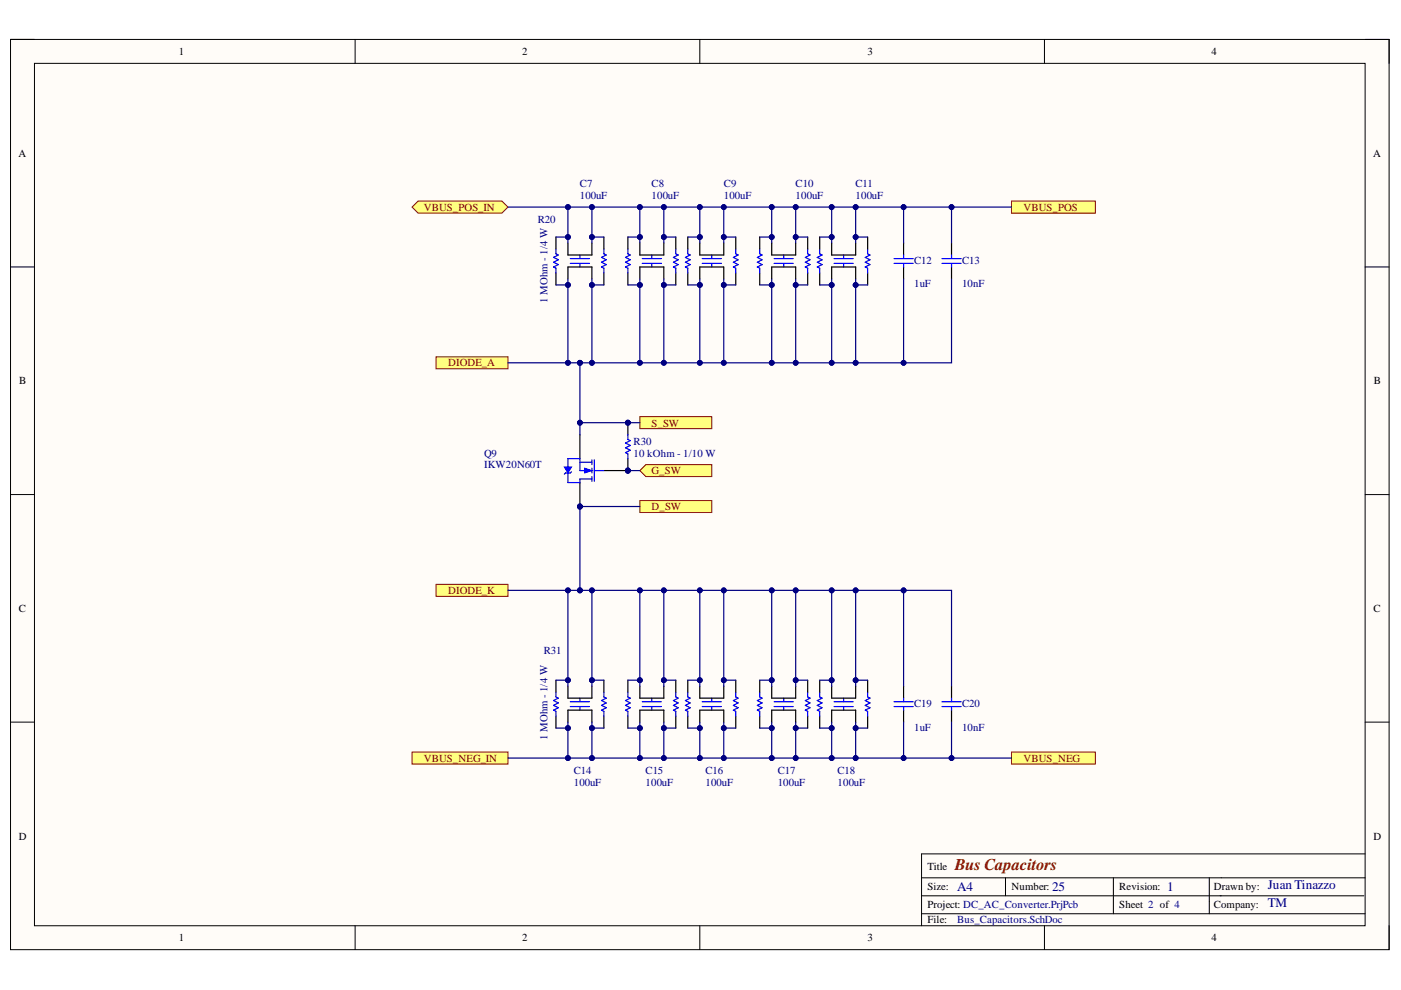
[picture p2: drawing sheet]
<svg xmlns="http://www.w3.org/2000/svg" width="297mm" height="210mm" viewBox="0 0 297 210" stroke-linecap="round" stroke-linejoin="round" font-family="sans-serif">
<defs><g id="words">
<text font-size="3.5" fill="#800000" x="202.5" y="184.4">Bus Capacitors</text>
<g font-size="2.8" fill="#000080">
<text x="203" y="188.8">A4</text>
<text x="223.1" y="188.8">25</text>
<text x="247.5" y="188.8">1</text>
<text x="268.8" y="188.6">JuanTinazzo</text>
<text x="268.8" y="192.4">TM</text>
</g>
<g font-size="2.3">
<text x="37.9" y="11.7">1</text>
<text x="110.7" y="11.7">2</text>
<text x="183.9" y="11.7">3</text>
<text x="256.8" y="11.7">4</text>
<text x="3.9" y="33.3">A</text>
<text x="291.1" y="33.3">A</text>
<text x="4.1" y="81.5">B</text>
<text x="291.3" y="81.5">B</text>
<text x="4" y="129.8">C</text>
<text x="291.2" y="129.8">C</text>
<text x="4" y="178">D</text>
<text x="291.2" y="178">D</text>
<text x="196.6" y="184.4">Title</text>
<text x="196.6" y="188.7">Size:</text>
<text x="214.5" y="188.7">Number:</text>
<text x="237.3" y="188.7">Revision:</text>
<text x="257.4" y="188.7">Drawn by:</text>
<text x="196.6" y="192.5">Project: DC_AC_Converter.PrjPcb</text>
<text x="196.6" y="195.8">File:</text>
<text x="237.3" y="192.5">Sheet 2 of 4</text>
<text x="257.4" y="192.5">Company:</text>
<text x="37.9" y="199.6">1</text>
<text x="110.7" y="199.6">2</text>
<text x="183.9" y="199.6">3</text>
<text x="256.8" y="199.6">4</text>
</g>
<g font-size="2.3" fill="#000080">
<text x="122.9" y="39.6">C7</text>
<text x="138.2" y="39.6">C8</text>
<text x="153.5" y="39.6">C9</text>
<text x="168.7" y="39.6">C10</text>
<text x="181.4" y="39.6">C11</text>
<text x="114" y="47.3">R20</text>
<text x="122.9" y="42.2">100uF</text>
<text x="138.2" y="42.2">100uF</text>
<text x="153.5" y="42.2">100uF</text>
<text x="168.7" y="42.2">100uF</text>
<text x="181.4" y="42.2">100uF</text>
<text x="193.8" y="55.9">C12</text>
<text x="204" y="55.9">C13</text>
<text x="116.1" y="64.2" transform="rotate(-90 116.1 64.2)">1 MOhm - 1/4 W</text>
<text x="193.8" y="60.9">1uF</text>
<text x="204" y="60.9">10nF</text>
<text x="134.3" y="94.3">R30</text>
<text x="102.6" y="96.8">Q9</text>
<text x="102.6" y="99.3">IKW20N60T</text>
<text x="134.3" y="96.8">10 kOhm - 1/10 W</text>
<text x="115.3" y="138.6">R31</text>
<text x="193.8" y="149.9">C19</text>
<text x="204" y="149.9">C20</text>
<text x="193.8" y="154.9">1uF</text>
<text x="204" y="154.9">10nF</text>
<text x="116.1" y="156.9" transform="rotate(-90 116.1 156.9)">1 MOhm - 1/4 W</text>
<text x="121.7" y="166.6">100uF</text>
<text x="121.7" y="164.1">C14</text>
<text x="136.9" y="166.6">100uF</text>
<text x="136.9" y="164.1">C15</text>
<text x="149.6" y="166.6">100uF</text>
<text x="149.6" y="164.1">C16</text>
<text x="164.9" y="166.6">100uF</text>
<text x="164.9" y="164.1">C17</text>
<text x="177.6" y="166.6">100uF</text>
<text x="177.6" y="164.1">C18</text>
<text x="203" y="195.8">Bus_Capacitors.SchDoc</text>
</g>
<g font-size="2.3" fill="#800000">
<text x="89.8" y="44.7">VBUS_POS_IN</text>
<text x="217" y="44.7">VBUS_POS</text>
<text x="95" y="77.7">DIODE_A</text>
<text x="138.2" y="90.5">S_SW</text>
<text x="138.2" y="100.6">G_SW</text>
<text x="138.2" y="108.2">D_SW</text>
<text x="95" y="126">DIODE_K</text>
<text x="89.8" y="161.5">VBUS_NEG_IN</text>
<text x="217" y="161.5">VBUS_NEG</text>
</g>
</g></defs>
<path d="M2.2 8.4h292.3v193h-292.3z" fill-rule="evenodd" fill="#fffcf8"/>
<path d="M2.2 8.4h292.3v193h-292.3z" fill="none" stroke="#000" stroke-width=".21"/>
<path d="M7.3 13.4h282.1v182.9h-282.1z" fill-rule="evenodd" fill="#fffcf8"/>
<g fill="none" stroke="#000" stroke-width=".21">
<path d="M2.2 8.4h5.1M7.3 13.4h282.1v182.9h-282.1zM75.3 8.4v5M148.4 8.4v5M221.4 8.4v5M289.4 8.4h5.1v5M2.2 56.6h5.1M289.4 56.6h5.1M2.2 104.9h5.1M289.4 104.9h5.1M2.2 153.1h5.1M289.4 153.1h5.1"/>
<path d="M75.3 196.3v5.1M148.4 196.3v5.1M195.4 186.1h94M195.4 189.9h93.8M195.4 193.7h94M213.2 186.1v3.8M221.4 196.3v5.1M236.1 186.1v7.6M256.4 186.1v7.6M289.4 181h-94v15.3M294.5 196.3v5.1"/>
</g>
<path d="M87.4 43.9l1.2-1.3h17.8l1.3 1.3-1.3 1.3h-17.8z" fill-rule="evenodd" fill="#ffff80"/>
<path d="M87.4 43.9l1.2-1.3h17.8l1.3 1.3-1.3 1.3h-17.8z" fill="none" stroke="#800000" stroke-width=".21"/>
<path d="M92.5 123.9h15.2v2.5h-15.2z" fill-rule="evenodd" fill="#ffff80"/>
<path d="M92.5 123.9h15.2v2.5h-15.2z" fill="none" stroke="#800000" stroke-width=".21"/>
<path d="M214.5 159.5h17.7v2.5h-17.7z" fill-rule="evenodd" fill="#ffff80"/>
<path d="M214.5 159.5h17.7v2.5h-17.7z" fill="none" stroke="#800000" stroke-width=".21"/>
<path d="M214.5 42.6h17.7v2.6h-17.7z" fill-rule="evenodd" fill="#ffff80"/>
<path d="M214.5 42.6h17.7v2.6h-17.7z" fill="none" stroke="#800000" stroke-width=".21"/>
<path d="M92.5 75.7h15.2v2.5h-15.2z" fill-rule="evenodd" fill="#ffff80"/>
<path d="M92.5 75.7h15.2v2.5h-15.2z" fill="none" stroke="#800000" stroke-width=".21"/>
<path d="M87.4 159.5h20.3v2.5h-20.3z" fill-rule="evenodd" fill="#ffff80"/>
<path d="M87.4 159.5h20.3v2.5h-20.3z" fill="none" stroke="#800000" stroke-width=".21"/>
<g fill="none" stroke="#000" stroke-width=".25">
<path d="M120.4 51.5v2.6h5.1v-2.6M120.4 59.1v-2.5h5.1v2.5M135.7 59.1v-2.5h5v2.5M135.7 51.5v2.6h5v-2.6M148.4 59.1v-2.5h5.1v2.5M148.4 51.5v2.6h5.1v-2.6M163.6 59.1v-2.5h5.1v2.5M163.6 51.5v2.6h5.1v-2.6M176.3 59.1v-2.5h5.1v2.5M176.3 51.5v2.6h5.1v-2.6M191.6 51.5v2.6M191.6 56.6v2.5"/>
<path d="M201.7 51.5v2.6M201.7 56.6v2.5M120.4 145.5v2.5h5.1v-2.5M120.4 153.1v-2.5h5.1v2.5M135.7 153.1v-2.5h5v2.5M135.7 145.5v2.5h5v-2.5M148.4 145.5v2.5h5.1v-2.5M148.4 153.1v-2.5h5.1v2.5M163.6 153.1v-2.5h5.1v2.5M163.6 145.5v2.5h5.1v-2.5M176.3 145.5v2.5h5.1v-2.5M176.3 153.1v-2.5h5.1v2.5"/>
<path d="M191.6 145.5v2.5M191.6 150.6v2.5M201.7 145.5v2.5M201.7 150.6v2.5"/>
</g>
<g fill="none" stroke="#00f" stroke-width=".25">
<path d="M120.9 55.8h4.1M120.9 54.8h4.1M123 54.1v.7M123 55.8v.8M136.2 55.8h4M136.2 54.8h4M138.2 54.1v.7M138.2 55.8v.8M148.9 55.8h4M148.9 54.8h4M150.9 54.1v.7M150.9 55.8v.8"/>
<path d="M164.1 55.8h4.1M164.1 54.8h4.1M166.2 54.1v.7M166.2 55.8v.8M176.8 55.8h4.1M176.8 54.8h4.1M178.9 54.1v.7M178.9 55.8v.8M189.5 55.8h4.1M189.5 54.8h4.1M191.6 54.1v.7M191.6 55.8v.8"/>
<path d="M199.7 55.8h4.1M199.7 54.8h4.1M201.7 54.1v.7M201.7 55.8v.8M120.9 149.8h4.1M120.9 148.8h4.1M123 148v.8M123 149.8v.8M136.2 149.8h4M136.2 148.8h4M138.2 148v.8M138.2 149.8v.8"/>
<path d="M148.9 149.8h4M148.9 148.8h4M150.9 148v.8M150.9 149.8v.8M164.1 149.8h4.1M164.1 148.8h4.1M166.2 148v.8M166.2 149.8v.8M176.8 149.8h4.1M176.8 148.8h4.1M178.9 148v.8M178.9 149.8v.8"/>
<path d="M189.5 149.8h4.1M189.5 148.8h4.1M191.6 148v.8M191.6 149.8v.8M199.7 149.8h4.1M199.7 148.8h4.1M201.7 148v.8M201.7 149.8v.8"/>
</g>
<circle cx="133.1" cy="99.8" r=".51" fill="#000080"/>
<circle cx="133.1" cy="99.8" r=".51" fill="none" stroke="#000080" stroke-width=".21"/>
<circle cx="123" cy="107.4" r=".51" fill="#000080"/>
<circle cx="123" cy="107.4" r=".51" fill="none" stroke="#000080" stroke-width=".21"/>
<path d="M123 92.2v5M128 99.8h5.1" fill="none" stroke="#000" stroke-width=".25"/>
<circle cx="133.1" cy="99.8" r=".51" fill="#000080"/>
<circle cx="133.1" cy="99.8" r=".51" fill="none" stroke="#000080" stroke-width=".21"/>
<path d="M123 97.2v2.6h2.5M123 98h2.5M125.5 97.5v1M125.5 99.3v1M126 99.8h2M126 97.5v4.6M123 101.6h2.5M125.5 101v1.1" fill="none" stroke="#00f" stroke-width=".25"/>
<path d="M124 99.3l1.5 .5-1.5 .5z" fill="#00f"/>
<path d="M124 99.3l1.5 .5-1.5 .5z" fill="none" stroke="#00f" stroke-width=".21"/>
<path d="M123 97.2h-2.6v1.8M120.4 100.3v2M123 101.6v.7" fill="none" stroke="#00f" stroke-width=".25"/>
<path d="M123 102.3v5.1" fill="none" stroke="#000" stroke-width=".25"/>
<circle cx="123" cy="107.4" r=".51" fill="#000080"/>
<circle cx="123" cy="107.4" r=".51" fill="none" stroke="#000080" stroke-width=".21"/>
<path d="M119.6 99h1.6l-.8 1.3z" fill="#00f"/>
<path d="M119.6 99h1.6l-.8 1.3z" fill="none" stroke="#00f" stroke-width=".21"/>
<path d="M120.4 102.3h2.6M121.2 100l-.3 .3h-1l-.3 .2" fill="none" stroke="#00f" stroke-width=".25"/>
<path d="M135.7 99.8l1.2-1.3h14v2.5h-14z" fill-rule="evenodd" fill="#ffff80"/>
<path d="M135.7 99.8l1.2-1.3h14v2.5h-14z" fill="none" stroke="#800000" stroke-width=".21"/>
<path d="M135.7 88.3h15.2v2.6h-15.2z" fill-rule="evenodd" fill="#ffff80"/>
<path d="M135.7 88.3h15.2v2.6h-15.2z" fill="none" stroke="#800000" stroke-width=".21"/>
<path d="M135.7 106.1h15.2v2.6h-15.2z" fill-rule="evenodd" fill="#ffff80"/>
<path d="M135.7 106.1h15.2v2.6h-15.2z" fill="none" stroke="#800000" stroke-width=".21"/>
<g fill="none" stroke="#000" stroke-width=".25">
<path d="M117.9 50.3v2.5M117.9 57.9v2.5M128 50.3v2.5M128 57.9v2.5M133.1 50.3v2.5M133.1 57.9v2.5M143.3 50.3v2.5M143.3 57.9v2.5M145.8 50.3v2.5M145.8 57.9v2.5M156 50.3v2.5M156 57.9v2.5"/>
<path d="M161.1 50.3v2.5M161.1 57.9v2.5M171.2 50.3v2.5M171.2 57.9v2.5M173.8 50.3v2.5M173.8 57.9v2.5M184 50.3v2.5M184 57.9v2.5M117.9 144.2v2.6M117.9 151.8v2.6M128 144.2v2.6M128 151.8v2.6"/>
<path d="M133.1 144.2v2.6M133.1 151.8v2.6M143.3 144.2v2.6M143.3 151.8v2.6M145.8 144.2v2.6M145.8 151.8v2.6M156 144.2v2.6M156 151.8v2.6M161.1 144.2v2.6M161.1 151.8v2.6M171.2 144.2v2.6M171.2 151.8v2.6"/>
<path d="M173.8 144.2v2.6M173.8 151.8v2.6M184 144.2v2.6M184 151.8v2.6"/>
</g>
<g fill="none" stroke="#00f" stroke-width=".25">
<path d="M117.9 52.8v1l.5 .3-1 .5 1 .5-1 .5 1 .5-1 .5 .5 .3v1M128 52.8v1l.5 .3-1 .5 1 .5-1 .5 1 .5-1 .5 .5 .3v1M133.1 52.8v1l.5 .3-1 .5 1 .5-1 .5 1 .5-1 .5 .5 .3v1M143.3 52.8v1l.5 .3-1 .5 1 .5-1 .5 1 .5-1 .5 .5 .3v1M145.8 52.8v1l.5 .3-1 .5 1 .5-1 .5 1 .5-1 .5 .5 .3v1M156 52.8v1l.5 .3-1 .5 1 .5-1 .5 1 .5-1 .5 .5 .3v1M161.1 52.8v1l.5 .3-1 .5 1 .5-1 .5 1 .5-1 .5 .5 .3v1M171.2 52.8v1l.6 .3-1.1 .5 1.1 .5-1.1 .5 1.1 .5-1.1 .5 .5 .3v1M173.8 52.8v1l.5 .3-1 .5 1 .5-1 .5 1 .5-1 .5 .5 .3v1M184 52.8v1l.5 .3-1.1 .5 1.1 .5-1.1 .5 1.1 .5-1.1 .5 .6 .3v1M117.9 146.8v1l.5 .2-1 .5 1 .5-1 .6 1 .5-1 .5 .5 .2v1M128 146.8v1l.5 .2-1 .5 1 .5-1 .6 1 .5-1 .5 .5 .2v1"/>
<path d="M133.1 146.8v1l.5 .2-1 .5 1 .5-1 .6 1 .5-1 .5 .5 .2v1M143.3 146.8v1l.5 .2-1 .5 1 .5-1 .6 1 .5-1 .5 .5 .2v1M145.8 146.8v1l.5 .2-1 .5 1 .5-1 .6 1 .5-1 .5 .5 .2v1M156 146.8v1l.5 .2-1 .5 1 .5-1 .6 1 .5-1 .5 .5 .2v1M161.1 146.8v1l.5 .2-1 .5 1 .5-1 .6 1 .5-1 .5 .5 .2v1M171.2 146.8v1l.6 .2-1.1 .5 1.1 .5-1.1 .6 1.1 .5-1.1 .5 .5 .2v1M173.8 146.8v1l.5 .2-1 .5 1 .5-1 .6 1 .5-1 .5 .5 .2v1M184 146.8v1l.5 .2-1.1 .5 1.1 .5-1.1 .6 1.1 .5-1.1 .5 .6 .2v1"/>
</g>
<circle cx="133.1" cy="89.6" r=".51" fill="#000080"/>
<circle cx="133.1" cy="89.6" r=".51" fill="none" stroke="#000080" stroke-width=".21"/>
<circle cx="133.1" cy="99.8" r=".51" fill="#000080"/>
<circle cx="133.1" cy="99.8" r=".51" fill="none" stroke="#000080" stroke-width=".21"/>
<path d="M133.1 89.6v2.6" fill="none" stroke="#000" stroke-width=".25"/>
<circle cx="133.1" cy="89.6" r=".51" fill="#000080"/>
<circle cx="133.1" cy="89.6" r=".51" fill="none" stroke="#000080" stroke-width=".21"/>
<path d="M133.1 97.2v2.6" fill="none" stroke="#000" stroke-width=".25"/>
<circle cx="133.1" cy="99.8" r=".51" fill="#000080"/>
<circle cx="133.1" cy="99.8" r=".51" fill="none" stroke="#000080" stroke-width=".21"/>
<path d="M133.1 92.2v1l.5 .2-1 .5 1 .5-1 .6 1 .5-1 .5 .5 .2v1" fill="none" stroke="#00f" stroke-width=".25"/>
<path d="M176.3 43.9v7.6" fill="none" stroke="#000080" stroke-width=".25"/>
<circle cx="176.3" cy="50.3" r=".51" fill="#000080"/>
<circle cx="176.3" cy="50.3" r=".51" fill="none" stroke="#000080" stroke-width=".21"/>
<circle cx="176.3" cy="43.9" r=".51" fill="#000080"/>
<circle cx="176.3" cy="43.9" r=".51" fill="none" stroke="#000080" stroke-width=".21"/>
<path d="M181.4 43.9v7.6" fill="none" stroke="#000080" stroke-width=".25"/>
<circle cx="181.4" cy="50.3" r=".51" fill="#000080"/>
<circle cx="181.4" cy="50.3" r=".51" fill="none" stroke="#000080" stroke-width=".21"/>
<circle cx="181.4" cy="43.9" r=".51" fill="#000080"/>
<circle cx="181.4" cy="43.9" r=".51" fill="none" stroke="#000080" stroke-width=".21"/>
<path d="M153.5 43.9v7.6" fill="none" stroke="#000080" stroke-width=".25"/>
<circle cx="153.5" cy="50.3" r=".51" fill="#000080"/>
<circle cx="153.5" cy="50.3" r=".51" fill="none" stroke="#000080" stroke-width=".21"/>
<circle cx="153.5" cy="43.9" r=".51" fill="#000080"/>
<circle cx="153.5" cy="43.9" r=".51" fill="none" stroke="#000080" stroke-width=".21"/>
<path d="M148.4 43.9v7.6" fill="none" stroke="#000080" stroke-width=".25"/>
<circle cx="148.4" cy="50.3" r=".51" fill="#000080"/>
<circle cx="148.4" cy="50.3" r=".51" fill="none" stroke="#000080" stroke-width=".21"/>
<circle cx="148.4" cy="43.9" r=".51" fill="#000080"/>
<circle cx="148.4" cy="43.9" r=".51" fill="none" stroke="#000080" stroke-width=".21"/>
<path d="M125.5 43.9v7.6" fill="none" stroke="#000080" stroke-width=".25"/>
<circle cx="125.5" cy="50.3" r=".51" fill="#000080"/>
<circle cx="125.5" cy="50.3" r=".51" fill="none" stroke="#000080" stroke-width=".21"/>
<circle cx="125.5" cy="43.9" r=".51" fill="#000080"/>
<circle cx="125.5" cy="43.9" r=".51" fill="none" stroke="#000080" stroke-width=".21"/>
<path d="M120.4 43.9v7.6" fill="none" stroke="#000080" stroke-width=".25"/>
<circle cx="120.4" cy="50.3" r=".51" fill="#000080"/>
<circle cx="120.4" cy="50.3" r=".51" fill="none" stroke="#000080" stroke-width=".21"/>
<circle cx="120.4" cy="43.9" r=".51" fill="#000080"/>
<circle cx="120.4" cy="43.9" r=".51" fill="none" stroke="#000080" stroke-width=".21"/>
<path d="M107.7 160.7h106.8" fill="none" stroke="#000080" stroke-width=".25"/>
<circle cx="120.4" cy="160.7" r=".51" fill="#000080"/>
<circle cx="120.4" cy="160.7" r=".51" fill="none" stroke="#000080" stroke-width=".21"/>
<circle cx="125.5" cy="160.7" r=".51" fill="#000080"/>
<circle cx="125.5" cy="160.7" r=".51" fill="none" stroke="#000080" stroke-width=".21"/>
<circle cx="135.7" cy="160.7" r=".51" fill="#000080"/>
<circle cx="135.7" cy="160.7" r=".51" fill="none" stroke="#000080" stroke-width=".21"/>
<circle cx="140.7" cy="160.7" r=".51" fill="#000080"/>
<circle cx="140.7" cy="160.7" r=".51" fill="none" stroke="#000080" stroke-width=".21"/>
<circle cx="148.4" cy="160.7" r=".51" fill="#000080"/>
<circle cx="148.4" cy="160.7" r=".51" fill="none" stroke="#000080" stroke-width=".21"/>
<circle cx="153.5" cy="160.7" r=".51" fill="#000080"/>
<circle cx="153.5" cy="160.7" r=".51" fill="none" stroke="#000080" stroke-width=".21"/>
<circle cx="163.6" cy="160.7" r=".51" fill="#000080"/>
<circle cx="163.6" cy="160.7" r=".51" fill="none" stroke="#000080" stroke-width=".21"/>
<circle cx="168.7" cy="160.7" r=".51" fill="#000080"/>
<circle cx="168.7" cy="160.7" r=".51" fill="none" stroke="#000080" stroke-width=".21"/>
<circle cx="176.3" cy="160.7" r=".51" fill="#000080"/>
<circle cx="176.3" cy="160.7" r=".51" fill="none" stroke="#000080" stroke-width=".21"/>
<circle cx="181.4" cy="160.7" r=".51" fill="#000080"/>
<circle cx="181.4" cy="160.7" r=".51" fill="none" stroke="#000080" stroke-width=".21"/>
<circle cx="191.6" cy="160.7" r=".51" fill="#000080"/>
<circle cx="191.6" cy="160.7" r=".51" fill="none" stroke="#000080" stroke-width=".21"/>
<circle cx="201.7" cy="160.7" r=".51" fill="#000080"/>
<circle cx="201.7" cy="160.7" r=".51" fill="none" stroke="#000080" stroke-width=".21"/>
<path d="M181.4 153.1v7.6" fill="none" stroke="#000080" stroke-width=".25"/>
<circle cx="181.4" cy="154.4" r=".51" fill="#000080"/>
<circle cx="181.4" cy="154.4" r=".51" fill="none" stroke="#000080" stroke-width=".21"/>
<circle cx="181.4" cy="160.7" r=".51" fill="#000080"/>
<circle cx="181.4" cy="160.7" r=".51" fill="none" stroke="#000080" stroke-width=".21"/>
<path d="M176.3 153.1v7.6" fill="none" stroke="#000080" stroke-width=".25"/>
<circle cx="176.3" cy="154.4" r=".51" fill="#000080"/>
<circle cx="176.3" cy="154.4" r=".51" fill="none" stroke="#000080" stroke-width=".21"/>
<circle cx="176.3" cy="160.7" r=".51" fill="#000080"/>
<circle cx="176.3" cy="160.7" r=".51" fill="none" stroke="#000080" stroke-width=".21"/>
<path d="M153.5 153.1v7.6" fill="none" stroke="#000080" stroke-width=".25"/>
<circle cx="153.5" cy="154.4" r=".51" fill="#000080"/>
<circle cx="153.5" cy="154.4" r=".51" fill="none" stroke="#000080" stroke-width=".21"/>
<circle cx="153.5" cy="160.7" r=".51" fill="#000080"/>
<circle cx="153.5" cy="160.7" r=".51" fill="none" stroke="#000080" stroke-width=".21"/>
<path d="M148.4 153.1v7.6" fill="none" stroke="#000080" stroke-width=".25"/>
<circle cx="148.4" cy="154.4" r=".51" fill="#000080"/>
<circle cx="148.4" cy="154.4" r=".51" fill="none" stroke="#000080" stroke-width=".21"/>
<circle cx="148.4" cy="160.7" r=".51" fill="#000080"/>
<circle cx="148.4" cy="160.7" r=".51" fill="none" stroke="#000080" stroke-width=".21"/>
<path d="M125.5 153.1v7.6" fill="none" stroke="#000080" stroke-width=".25"/>
<circle cx="125.5" cy="154.4" r=".51" fill="#000080"/>
<circle cx="125.5" cy="154.4" r=".51" fill="none" stroke="#000080" stroke-width=".21"/>
<circle cx="125.5" cy="160.7" r=".51" fill="#000080"/>
<circle cx="125.5" cy="160.7" r=".51" fill="none" stroke="#000080" stroke-width=".21"/>
<path d="M120.4 153.1v7.6" fill="none" stroke="#000080" stroke-width=".25"/>
<circle cx="120.4" cy="154.4" r=".51" fill="#000080"/>
<circle cx="120.4" cy="154.4" r=".51" fill="none" stroke="#000080" stroke-width=".21"/>
<circle cx="120.4" cy="160.7" r=".51" fill="#000080"/>
<circle cx="120.4" cy="160.7" r=".51" fill="none" stroke="#000080" stroke-width=".21"/>
<path d="M107.7 43.9h106.8" fill="none" stroke="#000080" stroke-width=".25"/>
<circle cx="120.4" cy="43.9" r=".51" fill="#000080"/>
<circle cx="120.4" cy="43.9" r=".51" fill="none" stroke="#000080" stroke-width=".21"/>
<circle cx="125.5" cy="43.9" r=".51" fill="#000080"/>
<circle cx="125.5" cy="43.9" r=".51" fill="none" stroke="#000080" stroke-width=".21"/>
<circle cx="135.7" cy="43.9" r=".51" fill="#000080"/>
<circle cx="135.7" cy="43.9" r=".51" fill="none" stroke="#000080" stroke-width=".21"/>
<circle cx="140.7" cy="43.9" r=".51" fill="#000080"/>
<circle cx="140.7" cy="43.9" r=".51" fill="none" stroke="#000080" stroke-width=".21"/>
<circle cx="148.4" cy="43.9" r=".51" fill="#000080"/>
<circle cx="148.4" cy="43.9" r=".51" fill="none" stroke="#000080" stroke-width=".21"/>
<circle cx="153.5" cy="43.9" r=".51" fill="#000080"/>
<circle cx="153.5" cy="43.9" r=".51" fill="none" stroke="#000080" stroke-width=".21"/>
<circle cx="163.6" cy="43.9" r=".51" fill="#000080"/>
<circle cx="163.6" cy="43.9" r=".51" fill="none" stroke="#000080" stroke-width=".21"/>
<circle cx="168.7" cy="43.9" r=".51" fill="#000080"/>
<circle cx="168.7" cy="43.9" r=".51" fill="none" stroke="#000080" stroke-width=".21"/>
<circle cx="176.3" cy="43.9" r=".51" fill="#000080"/>
<circle cx="176.3" cy="43.9" r=".51" fill="none" stroke="#000080" stroke-width=".21"/>
<circle cx="181.4" cy="43.9" r=".51" fill="#000080"/>
<circle cx="181.4" cy="43.9" r=".51" fill="none" stroke="#000080" stroke-width=".21"/>
<circle cx="191.6" cy="43.9" r=".51" fill="#000080"/>
<circle cx="191.6" cy="43.9" r=".51" fill="none" stroke="#000080" stroke-width=".21"/>
<circle cx="201.7" cy="43.9" r=".51" fill="#000080"/>
<circle cx="201.7" cy="43.9" r=".51" fill="none" stroke="#000080" stroke-width=".21"/>
<path d="M135.7 43.9v7.6" fill="none" stroke="#000080" stroke-width=".25"/>
<circle cx="135.7" cy="50.3" r=".51" fill="#000080"/>
<circle cx="135.7" cy="50.3" r=".51" fill="none" stroke="#000080" stroke-width=".21"/>
<circle cx="135.7" cy="43.9" r=".51" fill="#000080"/>
<circle cx="135.7" cy="43.9" r=".51" fill="none" stroke="#000080" stroke-width=".21"/>
<path d="M140.7 43.9v7.6" fill="none" stroke="#000080" stroke-width=".25"/>
<circle cx="140.7" cy="50.3" r=".51" fill="#000080"/>
<circle cx="140.7" cy="50.3" r=".51" fill="none" stroke="#000080" stroke-width=".21"/>
<circle cx="140.7" cy="43.9" r=".51" fill="#000080"/>
<circle cx="140.7" cy="43.9" r=".51" fill="none" stroke="#000080" stroke-width=".21"/>
<path d="M163.6 43.9v7.6" fill="none" stroke="#000080" stroke-width=".25"/>
<circle cx="163.6" cy="50.3" r=".51" fill="#000080"/>
<circle cx="163.6" cy="50.3" r=".51" fill="none" stroke="#000080" stroke-width=".21"/>
<circle cx="163.6" cy="43.9" r=".51" fill="#000080"/>
<circle cx="163.6" cy="43.9" r=".51" fill="none" stroke="#000080" stroke-width=".21"/>
<path d="M168.7 43.9v7.6" fill="none" stroke="#000080" stroke-width=".25"/>
<circle cx="168.7" cy="50.3" r=".51" fill="#000080"/>
<circle cx="168.7" cy="50.3" r=".51" fill="none" stroke="#000080" stroke-width=".21"/>
<circle cx="168.7" cy="43.9" r=".51" fill="#000080"/>
<circle cx="168.7" cy="43.9" r=".51" fill="none" stroke="#000080" stroke-width=".21"/>
<path d="M168.7 153.1v7.6" fill="none" stroke="#000080" stroke-width=".25"/>
<circle cx="168.7" cy="154.4" r=".51" fill="#000080"/>
<circle cx="168.7" cy="154.4" r=".51" fill="none" stroke="#000080" stroke-width=".21"/>
<circle cx="168.7" cy="160.7" r=".51" fill="#000080"/>
<circle cx="168.7" cy="160.7" r=".51" fill="none" stroke="#000080" stroke-width=".21"/>
<path d="M163.6 153.1v7.6" fill="none" stroke="#000080" stroke-width=".25"/>
<circle cx="163.6" cy="154.4" r=".51" fill="#000080"/>
<circle cx="163.6" cy="154.4" r=".51" fill="none" stroke="#000080" stroke-width=".21"/>
<circle cx="163.6" cy="160.7" r=".51" fill="#000080"/>
<circle cx="163.6" cy="160.7" r=".51" fill="none" stroke="#000080" stroke-width=".21"/>
<path d="M140.7 153.1v7.6" fill="none" stroke="#000080" stroke-width=".25"/>
<circle cx="140.7" cy="154.4" r=".51" fill="#000080"/>
<circle cx="140.7" cy="154.4" r=".51" fill="none" stroke="#000080" stroke-width=".21"/>
<circle cx="140.7" cy="160.7" r=".51" fill="#000080"/>
<circle cx="140.7" cy="160.7" r=".51" fill="none" stroke="#000080" stroke-width=".21"/>
<path d="M135.7 153.1v7.6" fill="none" stroke="#000080" stroke-width=".25"/>
<circle cx="135.7" cy="154.4" r=".51" fill="#000080"/>
<circle cx="135.7" cy="154.4" r=".51" fill="none" stroke="#000080" stroke-width=".21"/>
<circle cx="135.7" cy="160.7" r=".51" fill="#000080"/>
<circle cx="135.7" cy="160.7" r=".51" fill="none" stroke="#000080" stroke-width=".21"/>
<path d="M191.6 43.9v7.6" fill="none" stroke="#000080" stroke-width=".25"/>
<circle cx="191.6" cy="43.9" r=".51" fill="#000080"/>
<circle cx="191.6" cy="43.9" r=".51" fill="none" stroke="#000080" stroke-width=".21"/>
<path d="M191.6 153.1v7.6" fill="none" stroke="#000080" stroke-width=".25"/>
<circle cx="191.6" cy="160.7" r=".51" fill="#000080"/>
<circle cx="191.6" cy="160.7" r=".51" fill="none" stroke="#000080" stroke-width=".21"/>
<path d="M201.7 43.9v7.6" fill="none" stroke="#000080" stroke-width=".25"/>
<circle cx="201.7" cy="43.9" r=".51" fill="#000080"/>
<circle cx="201.7" cy="43.9" r=".51" fill="none" stroke="#000080" stroke-width=".21"/>
<path d="M201.7 153.1v7.6" fill="none" stroke="#000080" stroke-width=".25"/>
<circle cx="201.7" cy="160.7" r=".51" fill="#000080"/>
<circle cx="201.7" cy="160.7" r=".51" fill="none" stroke="#000080" stroke-width=".21"/>
<path d="M120.4 59.1v17.8" fill="none" stroke="#000080" stroke-width=".25"/>
<circle cx="120.4" cy="60.4" r=".51" fill="#000080"/>
<circle cx="120.4" cy="60.4" r=".51" fill="none" stroke="#000080" stroke-width=".21"/>
<circle cx="120.4" cy="76.9" r=".51" fill="#000080"/>
<circle cx="120.4" cy="76.9" r=".51" fill="none" stroke="#000080" stroke-width=".21"/>
<path d="M107.7 76.9h15.3" fill="none" stroke="#000080" stroke-width=".25"/>
<circle cx="123" cy="76.9" r=".51" fill="#000080"/>
<circle cx="123" cy="76.9" r=".51" fill="none" stroke="#000080" stroke-width=".21"/>
<circle cx="120.4" cy="76.9" r=".51" fill="#000080"/>
<circle cx="120.4" cy="76.9" r=".51" fill="none" stroke="#000080" stroke-width=".21"/>
<path d="M201.7 59.1v17.8h-78.7" fill="none" stroke="#000080" stroke-width=".25"/>
<circle cx="123" cy="76.9" r=".51" fill="#000080"/>
<circle cx="123" cy="76.9" r=".51" fill="none" stroke="#000080" stroke-width=".21"/>
<circle cx="125.5" cy="76.9" r=".51" fill="#000080"/>
<circle cx="125.5" cy="76.9" r=".51" fill="none" stroke="#000080" stroke-width=".21"/>
<circle cx="135.7" cy="76.9" r=".51" fill="#000080"/>
<circle cx="135.7" cy="76.9" r=".51" fill="none" stroke="#000080" stroke-width=".21"/>
<circle cx="140.7" cy="76.9" r=".51" fill="#000080"/>
<circle cx="140.7" cy="76.9" r=".51" fill="none" stroke="#000080" stroke-width=".21"/>
<circle cx="148.4" cy="76.9" r=".51" fill="#000080"/>
<circle cx="148.4" cy="76.9" r=".51" fill="none" stroke="#000080" stroke-width=".21"/>
<circle cx="153.5" cy="76.9" r=".51" fill="#000080"/>
<circle cx="153.5" cy="76.9" r=".51" fill="none" stroke="#000080" stroke-width=".21"/>
<circle cx="163.6" cy="76.9" r=".51" fill="#000080"/>
<circle cx="163.6" cy="76.9" r=".51" fill="none" stroke="#000080" stroke-width=".21"/>
<circle cx="168.7" cy="76.9" r=".51" fill="#000080"/>
<circle cx="168.7" cy="76.9" r=".51" fill="none" stroke="#000080" stroke-width=".21"/>
<circle cx="176.3" cy="76.9" r=".51" fill="#000080"/>
<circle cx="176.3" cy="76.9" r=".51" fill="none" stroke="#000080" stroke-width=".21"/>
<circle cx="181.4" cy="76.9" r=".51" fill="#000080"/>
<circle cx="181.4" cy="76.9" r=".51" fill="none" stroke="#000080" stroke-width=".21"/>
<circle cx="191.6" cy="76.9" r=".51" fill="#000080"/>
<circle cx="191.6" cy="76.9" r=".51" fill="none" stroke="#000080" stroke-width=".21"/>
<path d="M191.6 59.1v17.8" fill="none" stroke="#000080" stroke-width=".25"/>
<circle cx="191.6" cy="76.9" r=".51" fill="#000080"/>
<circle cx="191.6" cy="76.9" r=".51" fill="none" stroke="#000080" stroke-width=".21"/>
<path d="M181.4 59.1v17.8" fill="none" stroke="#000080" stroke-width=".25"/>
<circle cx="181.4" cy="60.4" r=".51" fill="#000080"/>
<circle cx="181.4" cy="60.4" r=".51" fill="none" stroke="#000080" stroke-width=".21"/>
<circle cx="181.4" cy="76.9" r=".51" fill="#000080"/>
<circle cx="181.4" cy="76.9" r=".51" fill="none" stroke="#000080" stroke-width=".21"/>
<path d="M176.3 59.1v17.8" fill="none" stroke="#000080" stroke-width=".25"/>
<circle cx="176.3" cy="60.4" r=".51" fill="#000080"/>
<circle cx="176.3" cy="60.4" r=".51" fill="none" stroke="#000080" stroke-width=".21"/>
<circle cx="176.3" cy="76.9" r=".51" fill="#000080"/>
<circle cx="176.3" cy="76.9" r=".51" fill="none" stroke="#000080" stroke-width=".21"/>
<path d="M168.7 59.1v17.8" fill="none" stroke="#000080" stroke-width=".25"/>
<circle cx="168.7" cy="60.4" r=".51" fill="#000080"/>
<circle cx="168.7" cy="60.4" r=".51" fill="none" stroke="#000080" stroke-width=".21"/>
<circle cx="168.7" cy="76.9" r=".51" fill="#000080"/>
<circle cx="168.7" cy="76.9" r=".51" fill="none" stroke="#000080" stroke-width=".21"/>
<path d="M163.6 59.1v17.8" fill="none" stroke="#000080" stroke-width=".25"/>
<circle cx="163.6" cy="60.4" r=".51" fill="#000080"/>
<circle cx="163.6" cy="60.4" r=".51" fill="none" stroke="#000080" stroke-width=".21"/>
<circle cx="163.6" cy="76.9" r=".51" fill="#000080"/>
<circle cx="163.6" cy="76.9" r=".51" fill="none" stroke="#000080" stroke-width=".21"/>
<path d="M153.5 59.1v17.8" fill="none" stroke="#000080" stroke-width=".25"/>
<circle cx="153.5" cy="60.4" r=".51" fill="#000080"/>
<circle cx="153.5" cy="60.4" r=".51" fill="none" stroke="#000080" stroke-width=".21"/>
<circle cx="153.5" cy="76.9" r=".51" fill="#000080"/>
<circle cx="153.5" cy="76.9" r=".51" fill="none" stroke="#000080" stroke-width=".21"/>
<path d="M148.4 59.1v17.8" fill="none" stroke="#000080" stroke-width=".25"/>
<circle cx="148.4" cy="60.4" r=".51" fill="#000080"/>
<circle cx="148.4" cy="60.4" r=".51" fill="none" stroke="#000080" stroke-width=".21"/>
<circle cx="148.4" cy="76.9" r=".51" fill="#000080"/>
<circle cx="148.4" cy="76.9" r=".51" fill="none" stroke="#000080" stroke-width=".21"/>
<path d="M140.7 59.1v17.8" fill="none" stroke="#000080" stroke-width=".25"/>
<circle cx="140.7" cy="60.4" r=".51" fill="#000080"/>
<circle cx="140.7" cy="60.4" r=".51" fill="none" stroke="#000080" stroke-width=".21"/>
<circle cx="140.7" cy="76.9" r=".51" fill="#000080"/>
<circle cx="140.7" cy="76.9" r=".51" fill="none" stroke="#000080" stroke-width=".21"/>
<path d="M135.7 59.1v17.8" fill="none" stroke="#000080" stroke-width=".25"/>
<circle cx="135.7" cy="60.4" r=".51" fill="#000080"/>
<circle cx="135.7" cy="60.4" r=".51" fill="none" stroke="#000080" stroke-width=".21"/>
<circle cx="135.7" cy="76.9" r=".51" fill="#000080"/>
<circle cx="135.7" cy="76.9" r=".51" fill="none" stroke="#000080" stroke-width=".21"/>
<path d="M125.5 59.1v17.8" fill="none" stroke="#000080" stroke-width=".25"/>
<circle cx="125.5" cy="60.4" r=".51" fill="#000080"/>
<circle cx="125.5" cy="60.4" r=".51" fill="none" stroke="#000080" stroke-width=".21"/>
<circle cx="125.5" cy="76.9" r=".51" fill="#000080"/>
<circle cx="125.5" cy="76.9" r=".51" fill="none" stroke="#000080" stroke-width=".21"/>
<path d="M123 125.2h78.7v20.3" fill="none" stroke="#000080" stroke-width=".25"/>
<circle cx="123" cy="125.2" r=".51" fill="#000080"/>
<circle cx="123" cy="125.2" r=".51" fill="none" stroke="#000080" stroke-width=".21"/>
<circle cx="125.5" cy="125.2" r=".51" fill="#000080"/>
<circle cx="125.5" cy="125.2" r=".51" fill="none" stroke="#000080" stroke-width=".21"/>
<circle cx="135.7" cy="125.2" r=".51" fill="#000080"/>
<circle cx="135.7" cy="125.2" r=".51" fill="none" stroke="#000080" stroke-width=".21"/>
<circle cx="140.7" cy="125.2" r=".51" fill="#000080"/>
<circle cx="140.7" cy="125.2" r=".51" fill="none" stroke="#000080" stroke-width=".21"/>
<circle cx="148.4" cy="125.2" r=".51" fill="#000080"/>
<circle cx="148.4" cy="125.2" r=".51" fill="none" stroke="#000080" stroke-width=".21"/>
<circle cx="153.5" cy="125.2" r=".51" fill="#000080"/>
<circle cx="153.5" cy="125.2" r=".51" fill="none" stroke="#000080" stroke-width=".21"/>
<circle cx="163.6" cy="125.2" r=".51" fill="#000080"/>
<circle cx="163.6" cy="125.2" r=".51" fill="none" stroke="#000080" stroke-width=".21"/>
<circle cx="168.7" cy="125.2" r=".51" fill="#000080"/>
<circle cx="168.7" cy="125.2" r=".51" fill="none" stroke="#000080" stroke-width=".21"/>
<circle cx="176.3" cy="125.2" r=".51" fill="#000080"/>
<circle cx="176.3" cy="125.2" r=".51" fill="none" stroke="#000080" stroke-width=".21"/>
<circle cx="181.4" cy="125.2" r=".51" fill="#000080"/>
<circle cx="181.4" cy="125.2" r=".51" fill="none" stroke="#000080" stroke-width=".21"/>
<circle cx="191.6" cy="125.2" r=".51" fill="#000080"/>
<circle cx="191.6" cy="125.2" r=".51" fill="none" stroke="#000080" stroke-width=".21"/>
<path d="M191.6 125.2v20.3" fill="none" stroke="#000080" stroke-width=".25"/>
<circle cx="191.6" cy="125.2" r=".51" fill="#000080"/>
<circle cx="191.6" cy="125.2" r=".51" fill="none" stroke="#000080" stroke-width=".21"/>
<path d="M181.4 125.2v20.3" fill="none" stroke="#000080" stroke-width=".25"/>
<circle cx="181.4" cy="144.2" r=".51" fill="#000080"/>
<circle cx="181.4" cy="144.2" r=".51" fill="none" stroke="#000080" stroke-width=".21"/>
<circle cx="181.4" cy="125.2" r=".51" fill="#000080"/>
<circle cx="181.4" cy="125.2" r=".51" fill="none" stroke="#000080" stroke-width=".21"/>
<path d="M176.3 125.2v20.3" fill="none" stroke="#000080" stroke-width=".25"/>
<circle cx="176.3" cy="144.2" r=".51" fill="#000080"/>
<circle cx="176.3" cy="144.2" r=".51" fill="none" stroke="#000080" stroke-width=".21"/>
<circle cx="176.3" cy="125.2" r=".51" fill="#000080"/>
<circle cx="176.3" cy="125.2" r=".51" fill="none" stroke="#000080" stroke-width=".21"/>
<path d="M168.7 125.2v20.3" fill="none" stroke="#000080" stroke-width=".25"/>
<circle cx="168.7" cy="144.2" r=".51" fill="#000080"/>
<circle cx="168.7" cy="144.2" r=".51" fill="none" stroke="#000080" stroke-width=".21"/>
<circle cx="168.7" cy="125.2" r=".51" fill="#000080"/>
<circle cx="168.7" cy="125.2" r=".51" fill="none" stroke="#000080" stroke-width=".21"/>
<path d="M163.6 125.2v20.3" fill="none" stroke="#000080" stroke-width=".25"/>
<circle cx="163.6" cy="144.2" r=".51" fill="#000080"/>
<circle cx="163.6" cy="144.2" r=".51" fill="none" stroke="#000080" stroke-width=".21"/>
<circle cx="163.6" cy="125.2" r=".51" fill="#000080"/>
<circle cx="163.6" cy="125.2" r=".51" fill="none" stroke="#000080" stroke-width=".21"/>
<path d="M153.5 125.2v20.3" fill="none" stroke="#000080" stroke-width=".25"/>
<circle cx="153.5" cy="144.2" r=".51" fill="#000080"/>
<circle cx="153.5" cy="144.2" r=".51" fill="none" stroke="#000080" stroke-width=".21"/>
<circle cx="153.5" cy="125.2" r=".51" fill="#000080"/>
<circle cx="153.5" cy="125.2" r=".51" fill="none" stroke="#000080" stroke-width=".21"/>
<path d="M148.4 125.2v20.3" fill="none" stroke="#000080" stroke-width=".25"/>
<circle cx="148.4" cy="144.2" r=".51" fill="#000080"/>
<circle cx="148.4" cy="144.2" r=".51" fill="none" stroke="#000080" stroke-width=".21"/>
<circle cx="148.4" cy="125.2" r=".51" fill="#000080"/>
<circle cx="148.4" cy="125.2" r=".51" fill="none" stroke="#000080" stroke-width=".21"/>
<path d="M140.7 125.2v20.3" fill="none" stroke="#000080" stroke-width=".25"/>
<circle cx="140.7" cy="144.2" r=".51" fill="#000080"/>
<circle cx="140.7" cy="144.2" r=".51" fill="none" stroke="#000080" stroke-width=".21"/>
<circle cx="140.7" cy="125.2" r=".51" fill="#000080"/>
<circle cx="140.7" cy="125.2" r=".51" fill="none" stroke="#000080" stroke-width=".21"/>
<path d="M135.7 125.2v20.3" fill="none" stroke="#000080" stroke-width=".25"/>
<circle cx="135.7" cy="144.2" r=".51" fill="#000080"/>
<circle cx="135.7" cy="144.2" r=".51" fill="none" stroke="#000080" stroke-width=".21"/>
<circle cx="135.7" cy="125.2" r=".51" fill="#000080"/>
<circle cx="135.7" cy="125.2" r=".51" fill="none" stroke="#000080" stroke-width=".21"/>
<path d="M125.5 125.2v20.3" fill="none" stroke="#000080" stroke-width=".25"/>
<circle cx="125.5" cy="144.2" r=".51" fill="#000080"/>
<circle cx="125.5" cy="144.2" r=".51" fill="none" stroke="#000080" stroke-width=".21"/>
<circle cx="125.5" cy="125.2" r=".51" fill="#000080"/>
<circle cx="125.5" cy="125.2" r=".51" fill="none" stroke="#000080" stroke-width=".21"/>
<path d="M120.4 125.2v20.3" fill="none" stroke="#000080" stroke-width=".25"/>
<circle cx="120.4" cy="144.2" r=".51" fill="#000080"/>
<circle cx="120.4" cy="144.2" r=".51" fill="none" stroke="#000080" stroke-width=".21"/>
<circle cx="120.4" cy="125.2" r=".51" fill="#000080"/>
<circle cx="120.4" cy="125.2" r=".51" fill="none" stroke="#000080" stroke-width=".21"/>
<path d="M107.7 125.2h15.3" fill="none" stroke="#000080" stroke-width=".25"/>
<circle cx="123" cy="125.2" r=".51" fill="#000080"/>
<circle cx="123" cy="125.2" r=".51" fill="none" stroke="#000080" stroke-width=".21"/>
<circle cx="120.4" cy="125.2" r=".51" fill="#000080"/>
<circle cx="120.4" cy="125.2" r=".51" fill="none" stroke="#000080" stroke-width=".21"/>
<path d="M123 76.9v15.3" fill="none" stroke="#000080" stroke-width=".25"/>
<circle cx="123" cy="89.6" r=".51" fill="#000080"/>
<circle cx="123" cy="89.6" r=".51" fill="none" stroke="#000080" stroke-width=".21"/>
<circle cx="123" cy="76.9" r=".51" fill="#000080"/>
<circle cx="123" cy="76.9" r=".51" fill="none" stroke="#000080" stroke-width=".21"/>
<path d="M123 107.4h12.7" fill="none" stroke="#000080" stroke-width=".25"/>
<circle cx="123" cy="107.4" r=".51" fill="#000080"/>
<circle cx="123" cy="107.4" r=".51" fill="none" stroke="#000080" stroke-width=".21"/>
<path d="M123 107.4v17.8" fill="none" stroke="#000080" stroke-width=".25"/>
<circle cx="123" cy="107.4" r=".51" fill="#000080"/>
<circle cx="123" cy="107.4" r=".51" fill="none" stroke="#000080" stroke-width=".21"/>
<circle cx="123" cy="125.2" r=".51" fill="#000080"/>
<circle cx="123" cy="125.2" r=".51" fill="none" stroke="#000080" stroke-width=".21"/>
<path d="M117.9 60.4h2.5" fill="none" stroke="#000080" stroke-width=".25"/>
<circle cx="120.4" cy="60.4" r=".51" fill="#000080"/>
<circle cx="120.4" cy="60.4" r=".51" fill="none" stroke="#000080" stroke-width=".21"/>
<path d="M117.9 50.3h2.5" fill="none" stroke="#000080" stroke-width=".25"/>
<circle cx="120.4" cy="50.3" r=".51" fill="#000080"/>
<circle cx="120.4" cy="50.3" r=".51" fill="none" stroke="#000080" stroke-width=".21"/>
<path d="M125.5 50.3h2.5" fill="none" stroke="#000080" stroke-width=".25"/>
<circle cx="125.5" cy="50.3" r=".51" fill="#000080"/>
<circle cx="125.5" cy="50.3" r=".51" fill="none" stroke="#000080" stroke-width=".21"/>
<path d="M125.5 60.4h2.5" fill="none" stroke="#000080" stroke-width=".25"/>
<circle cx="125.5" cy="60.4" r=".51" fill="#000080"/>
<circle cx="125.5" cy="60.4" r=".51" fill="none" stroke="#000080" stroke-width=".21"/>
<path d="M133.1 50.3h2.6" fill="none" stroke="#000080" stroke-width=".25"/>
<circle cx="135.7" cy="50.3" r=".51" fill="#000080"/>
<circle cx="135.7" cy="50.3" r=".51" fill="none" stroke="#000080" stroke-width=".21"/>
<path d="M133.1 60.4h2.6" fill="none" stroke="#000080" stroke-width=".25"/>
<circle cx="135.7" cy="60.4" r=".51" fill="#000080"/>
<circle cx="135.7" cy="60.4" r=".51" fill="none" stroke="#000080" stroke-width=".21"/>
<path d="M140.7 60.4h2.6" fill="none" stroke="#000080" stroke-width=".25"/>
<circle cx="140.7" cy="60.4" r=".51" fill="#000080"/>
<circle cx="140.7" cy="60.4" r=".51" fill="none" stroke="#000080" stroke-width=".21"/>
<path d="M140.7 50.3h2.6" fill="none" stroke="#000080" stroke-width=".25"/>
<circle cx="140.7" cy="50.3" r=".51" fill="#000080"/>
<circle cx="140.7" cy="50.3" r=".51" fill="none" stroke="#000080" stroke-width=".21"/>
<path d="M145.8 50.3h2.6" fill="none" stroke="#000080" stroke-width=".25"/>
<circle cx="148.4" cy="50.3" r=".51" fill="#000080"/>
<circle cx="148.4" cy="50.3" r=".51" fill="none" stroke="#000080" stroke-width=".21"/>
<path d="M145.8 60.4h2.6" fill="none" stroke="#000080" stroke-width=".25"/>
<circle cx="148.4" cy="60.4" r=".51" fill="#000080"/>
<circle cx="148.4" cy="60.4" r=".51" fill="none" stroke="#000080" stroke-width=".21"/>
<path d="M153.5 50.3h2.5" fill="none" stroke="#000080" stroke-width=".25"/>
<circle cx="153.5" cy="50.3" r=".51" fill="#000080"/>
<circle cx="153.5" cy="50.3" r=".51" fill="none" stroke="#000080" stroke-width=".21"/>
<path d="M153.5 60.4h2.5" fill="none" stroke="#000080" stroke-width=".25"/>
<circle cx="153.5" cy="60.4" r=".51" fill="#000080"/>
<circle cx="153.5" cy="60.4" r=".51" fill="none" stroke="#000080" stroke-width=".21"/>
<path d="M161.1 50.3h2.5" fill="none" stroke="#000080" stroke-width=".25"/>
<circle cx="163.6" cy="50.3" r=".51" fill="#000080"/>
<circle cx="163.6" cy="50.3" r=".51" fill="none" stroke="#000080" stroke-width=".21"/>
<path d="M161.1 60.4h2.5" fill="none" stroke="#000080" stroke-width=".25"/>
<circle cx="163.6" cy="60.4" r=".51" fill="#000080"/>
<circle cx="163.6" cy="60.4" r=".51" fill="none" stroke="#000080" stroke-width=".21"/>
<path d="M168.7 50.3h2.5" fill="none" stroke="#000080" stroke-width=".25"/>
<circle cx="168.7" cy="50.3" r=".51" fill="#000080"/>
<circle cx="168.7" cy="50.3" r=".51" fill="none" stroke="#000080" stroke-width=".21"/>
<path d="M168.7 60.4h2.5" fill="none" stroke="#000080" stroke-width=".25"/>
<circle cx="168.7" cy="60.4" r=".51" fill="#000080"/>
<circle cx="168.7" cy="60.4" r=".51" fill="none" stroke="#000080" stroke-width=".21"/>
<path d="M173.8 50.3h2.5" fill="none" stroke="#000080" stroke-width=".25"/>
<circle cx="176.3" cy="50.3" r=".51" fill="#000080"/>
<circle cx="176.3" cy="50.3" r=".51" fill="none" stroke="#000080" stroke-width=".21"/>
<path d="M173.8 60.4h2.5" fill="none" stroke="#000080" stroke-width=".25"/>
<circle cx="176.3" cy="60.4" r=".51" fill="#000080"/>
<circle cx="176.3" cy="60.4" r=".51" fill="none" stroke="#000080" stroke-width=".21"/>
<path d="M181.4 50.3h2.6" fill="none" stroke="#000080" stroke-width=".25"/>
<circle cx="181.4" cy="50.3" r=".51" fill="#000080"/>
<circle cx="181.4" cy="50.3" r=".51" fill="none" stroke="#000080" stroke-width=".21"/>
<path d="M181.4 60.4h2.6" fill="none" stroke="#000080" stroke-width=".25"/>
<circle cx="181.4" cy="60.4" r=".51" fill="#000080"/>
<circle cx="181.4" cy="60.4" r=".51" fill="none" stroke="#000080" stroke-width=".21"/>
<path d="M117.9 144.2h2.5" fill="none" stroke="#000080" stroke-width=".25"/>
<circle cx="120.4" cy="144.2" r=".51" fill="#000080"/>
<circle cx="120.4" cy="144.2" r=".51" fill="none" stroke="#000080" stroke-width=".21"/>
<path d="M117.9 154.4h2.5" fill="none" stroke="#000080" stroke-width=".25"/>
<circle cx="120.4" cy="154.4" r=".51" fill="#000080"/>
<circle cx="120.4" cy="154.4" r=".51" fill="none" stroke="#000080" stroke-width=".21"/>
<path d="M125.5 154.4h2.5" fill="none" stroke="#000080" stroke-width=".25"/>
<circle cx="125.5" cy="154.4" r=".51" fill="#000080"/>
<circle cx="125.5" cy="154.4" r=".51" fill="none" stroke="#000080" stroke-width=".21"/>
<path d="M125.5 144.2h2.5" fill="none" stroke="#000080" stroke-width=".25"/>
<circle cx="125.5" cy="144.2" r=".51" fill="#000080"/>
<circle cx="125.5" cy="144.2" r=".51" fill="none" stroke="#000080" stroke-width=".21"/>
<path d="M133.1 144.2h2.6" fill="none" stroke="#000080" stroke-width=".25"/>
<circle cx="135.7" cy="144.2" r=".51" fill="#000080"/>
<circle cx="135.7" cy="144.2" r=".51" fill="none" stroke="#000080" stroke-width=".21"/>
<path d="M133.1 154.4h2.6" fill="none" stroke="#000080" stroke-width=".25"/>
<circle cx="135.7" cy="154.4" r=".51" fill="#000080"/>
<circle cx="135.7" cy="154.4" r=".51" fill="none" stroke="#000080" stroke-width=".21"/>
<path d="M140.7 144.2h2.6" fill="none" stroke="#000080" stroke-width=".25"/>
<circle cx="140.7" cy="144.2" r=".51" fill="#000080"/>
<circle cx="140.7" cy="144.2" r=".51" fill="none" stroke="#000080" stroke-width=".21"/>
<path d="M140.7 154.4h2.6" fill="none" stroke="#000080" stroke-width=".25"/>
<circle cx="140.7" cy="154.4" r=".51" fill="#000080"/>
<circle cx="140.7" cy="154.4" r=".51" fill="none" stroke="#000080" stroke-width=".21"/>
<path d="M145.8 144.2h2.6" fill="none" stroke="#000080" stroke-width=".25"/>
<circle cx="148.4" cy="144.2" r=".51" fill="#000080"/>
<circle cx="148.4" cy="144.2" r=".51" fill="none" stroke="#000080" stroke-width=".21"/>
<path d="M153.5 144.2h2.5" fill="none" stroke="#000080" stroke-width=".25"/>
<circle cx="153.5" cy="144.2" r=".51" fill="#000080"/>
<circle cx="153.5" cy="144.2" r=".51" fill="none" stroke="#000080" stroke-width=".21"/>
<path d="M145.8 154.4h2.6" fill="none" stroke="#000080" stroke-width=".25"/>
<circle cx="148.4" cy="154.4" r=".51" fill="#000080"/>
<circle cx="148.4" cy="154.4" r=".51" fill="none" stroke="#000080" stroke-width=".21"/>
<path d="M153.5 154.4h2.5" fill="none" stroke="#000080" stroke-width=".25"/>
<circle cx="153.5" cy="154.4" r=".51" fill="#000080"/>
<circle cx="153.5" cy="154.4" r=".51" fill="none" stroke="#000080" stroke-width=".21"/>
<path d="M161.1 154.4h2.5" fill="none" stroke="#000080" stroke-width=".25"/>
<circle cx="163.6" cy="154.4" r=".51" fill="#000080"/>
<circle cx="163.6" cy="154.4" r=".51" fill="none" stroke="#000080" stroke-width=".21"/>
<path d="M161.1 144.2h2.5" fill="none" stroke="#000080" stroke-width=".25"/>
<circle cx="163.6" cy="144.2" r=".51" fill="#000080"/>
<circle cx="163.6" cy="144.2" r=".51" fill="none" stroke="#000080" stroke-width=".21"/>
<path d="M168.7 144.2h2.5" fill="none" stroke="#000080" stroke-width=".25"/>
<circle cx="168.7" cy="144.2" r=".51" fill="#000080"/>
<circle cx="168.7" cy="144.2" r=".51" fill="none" stroke="#000080" stroke-width=".21"/>
<path d="M168.7 154.4h2.5" fill="none" stroke="#000080" stroke-width=".25"/>
<circle cx="168.7" cy="154.4" r=".51" fill="#000080"/>
<circle cx="168.7" cy="154.4" r=".51" fill="none" stroke="#000080" stroke-width=".21"/>
<path d="M173.8 154.4h2.5" fill="none" stroke="#000080" stroke-width=".25"/>
<circle cx="176.3" cy="154.4" r=".51" fill="#000080"/>
<circle cx="176.3" cy="154.4" r=".51" fill="none" stroke="#000080" stroke-width=".21"/>
<path d="M181.4 154.4h2.6" fill="none" stroke="#000080" stroke-width=".25"/>
<circle cx="181.4" cy="154.4" r=".51" fill="#000080"/>
<circle cx="181.4" cy="154.4" r=".51" fill="none" stroke="#000080" stroke-width=".21"/>
<path d="M181.4 144.2h2.6" fill="none" stroke="#000080" stroke-width=".25"/>
<circle cx="181.4" cy="144.2" r=".51" fill="#000080"/>
<circle cx="181.4" cy="144.2" r=".51" fill="none" stroke="#000080" stroke-width=".21"/>
<path d="M173.8 144.2h2.5" fill="none" stroke="#000080" stroke-width=".25"/>
<circle cx="176.3" cy="144.2" r=".51" fill="#000080"/>
<circle cx="176.3" cy="144.2" r=".51" fill="none" stroke="#000080" stroke-width=".21"/>
<path d="M133.1 99.8h2.6" fill="none" stroke="#000080" stroke-width=".25"/>
<circle cx="133.1" cy="99.8" r=".51" fill="#000080"/>
<circle cx="133.1" cy="99.8" r=".51" fill="none" stroke="#000080" stroke-width=".21"/>
<path d="M123 89.6h12.7" fill="none" stroke="#000080" stroke-width=".25"/>
<circle cx="133.1" cy="89.6" r=".51" fill="#000080"/>
<circle cx="133.1" cy="89.6" r=".51" fill="none" stroke="#000080" stroke-width=".21"/>
<circle cx="123" cy="89.6" r=".51" fill="#000080"/>
<circle cx="123" cy="89.6" r=".51" fill="none" stroke="#000080" stroke-width=".21"/>
<use href="#words"/>
</svg>
